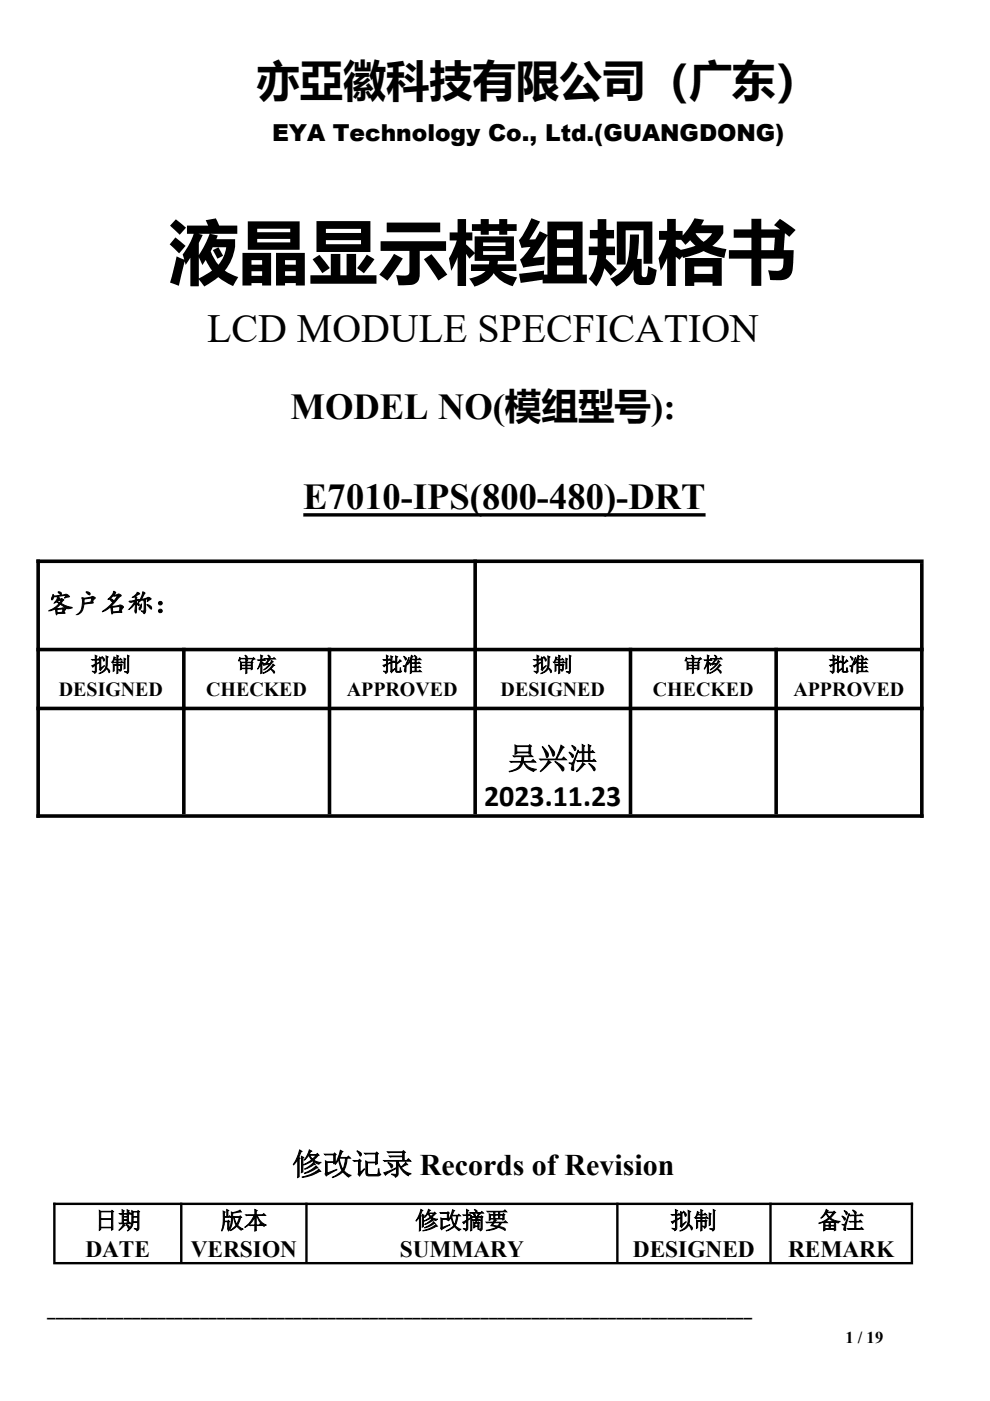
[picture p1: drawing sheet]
<svg xmlns="http://www.w3.org/2000/svg" width="210mm" height="297mm" viewBox="0 0 210 297" stroke-linecap="round" stroke-linejoin="round" font-family="sans-serif">
<defs><g id="words">
<text font-size="14.8" x="35.8" y="58.7">液晶显示模组规格书</text>
<text font-size="9.2" x="54.4" y="20.4">亦亞徽科技有限公司（广东）</text>
<text font-size="8.5" x="43.9" y="72.5">LCD MODULE SPECFICATION</text>
<g font-size="7.7">
<text x="61.6" y="88.7">MODEL NO(模组型号):</text>
<text x="64.3" y="108">E7010-IPS(800-480)-DRT</text>
</g>
<g font-size="6.4">
<text x="107.7" y="163">吴兴洪</text>
<text x="102.7" y="170.9">2023.11.23</text>
<text x="62" y="249">修改记录 Records of Revision</text>
</g>
<text font-size="5.6" x="10" y="129.9">客户名称：</text>
<g font-size="5">
<text x="57.7" y="29.9">EYA Technology Co., Ltd.(GUANGDONG)</text>
<text x="20" y="260.5">日期</text>
<text x="46.8" y="260.5">版本</text>
<text x="88.1" y="260.5">修改摘要</text>
<text x="142.2" y="260.5">拟制</text>
<text x="173.5" y="260.5">备注</text>
<text x="18.1" y="266.5">DATE</text>
<text x="40.5" y="266.5">VERSION</text>
<text x="84.8" y="266.5">SUMMARY</text>
<text x="134.3" y="266.5">DESIGNED</text>
<text x="167.2" y="266.5">REMARK</text>
</g>
<g font-size="4.2">
<text x="19.3" y="142.4">拟制</text>
<text x="50.2" y="142.4">审核</text>
<text x="81.1" y="142.4">批准</text>
<text x="113" y="142.4">拟制</text>
<text x="144.9" y="142.4">审核</text>
<text x="175.9" y="142.4">批准</text>
<text x="12.5" y="147.5">DESIGNED</text>
<text x="43.7" y="147.5">CHECKED</text>
<text x="73.6" y="147.5">APPROVED</text>
<text x="106.2" y="147.5">DESIGNED</text>
<text x="138.5" y="147.5">CHECKED</text>
<text x="168.4" y="147.5">APPROVED</text>
<text x="10" y="279">___________________________________________________________________________________</text>
</g>
<text font-size="3.5" x="179.4" y="284.7">1 / 19</text>
</g></defs>
<path d="M64.3 109.2h85.4" fill="none" stroke="#000" stroke-width=".72" stroke-linecap="butt"/>
<path d="M7.7 119h188.2M8.1 118.6v54.8M100.8 118.6v54M195.6 119.4v54M7.7 137.7h188.2M39 137.3v35.3M69.9 137.3v35.3M133.8 137.3v35.3M164.7 137.3v35.3M7.7 150.2h188.2M7.7 173h188.2" fill="none" stroke="#000" stroke-width=".76" stroke-linecap="butt"/>
<path d="M11.3 255.2h182.4M11.5 255v12.6M38.5 255v12.6M65 255v12.6M131 255v12.6M163.5 255v12.6M193.5 255v12.6M11.3 267.8h182.4" fill="none" stroke="#000" stroke-width=".51"/>
<use href="#words"/>
</svg>
